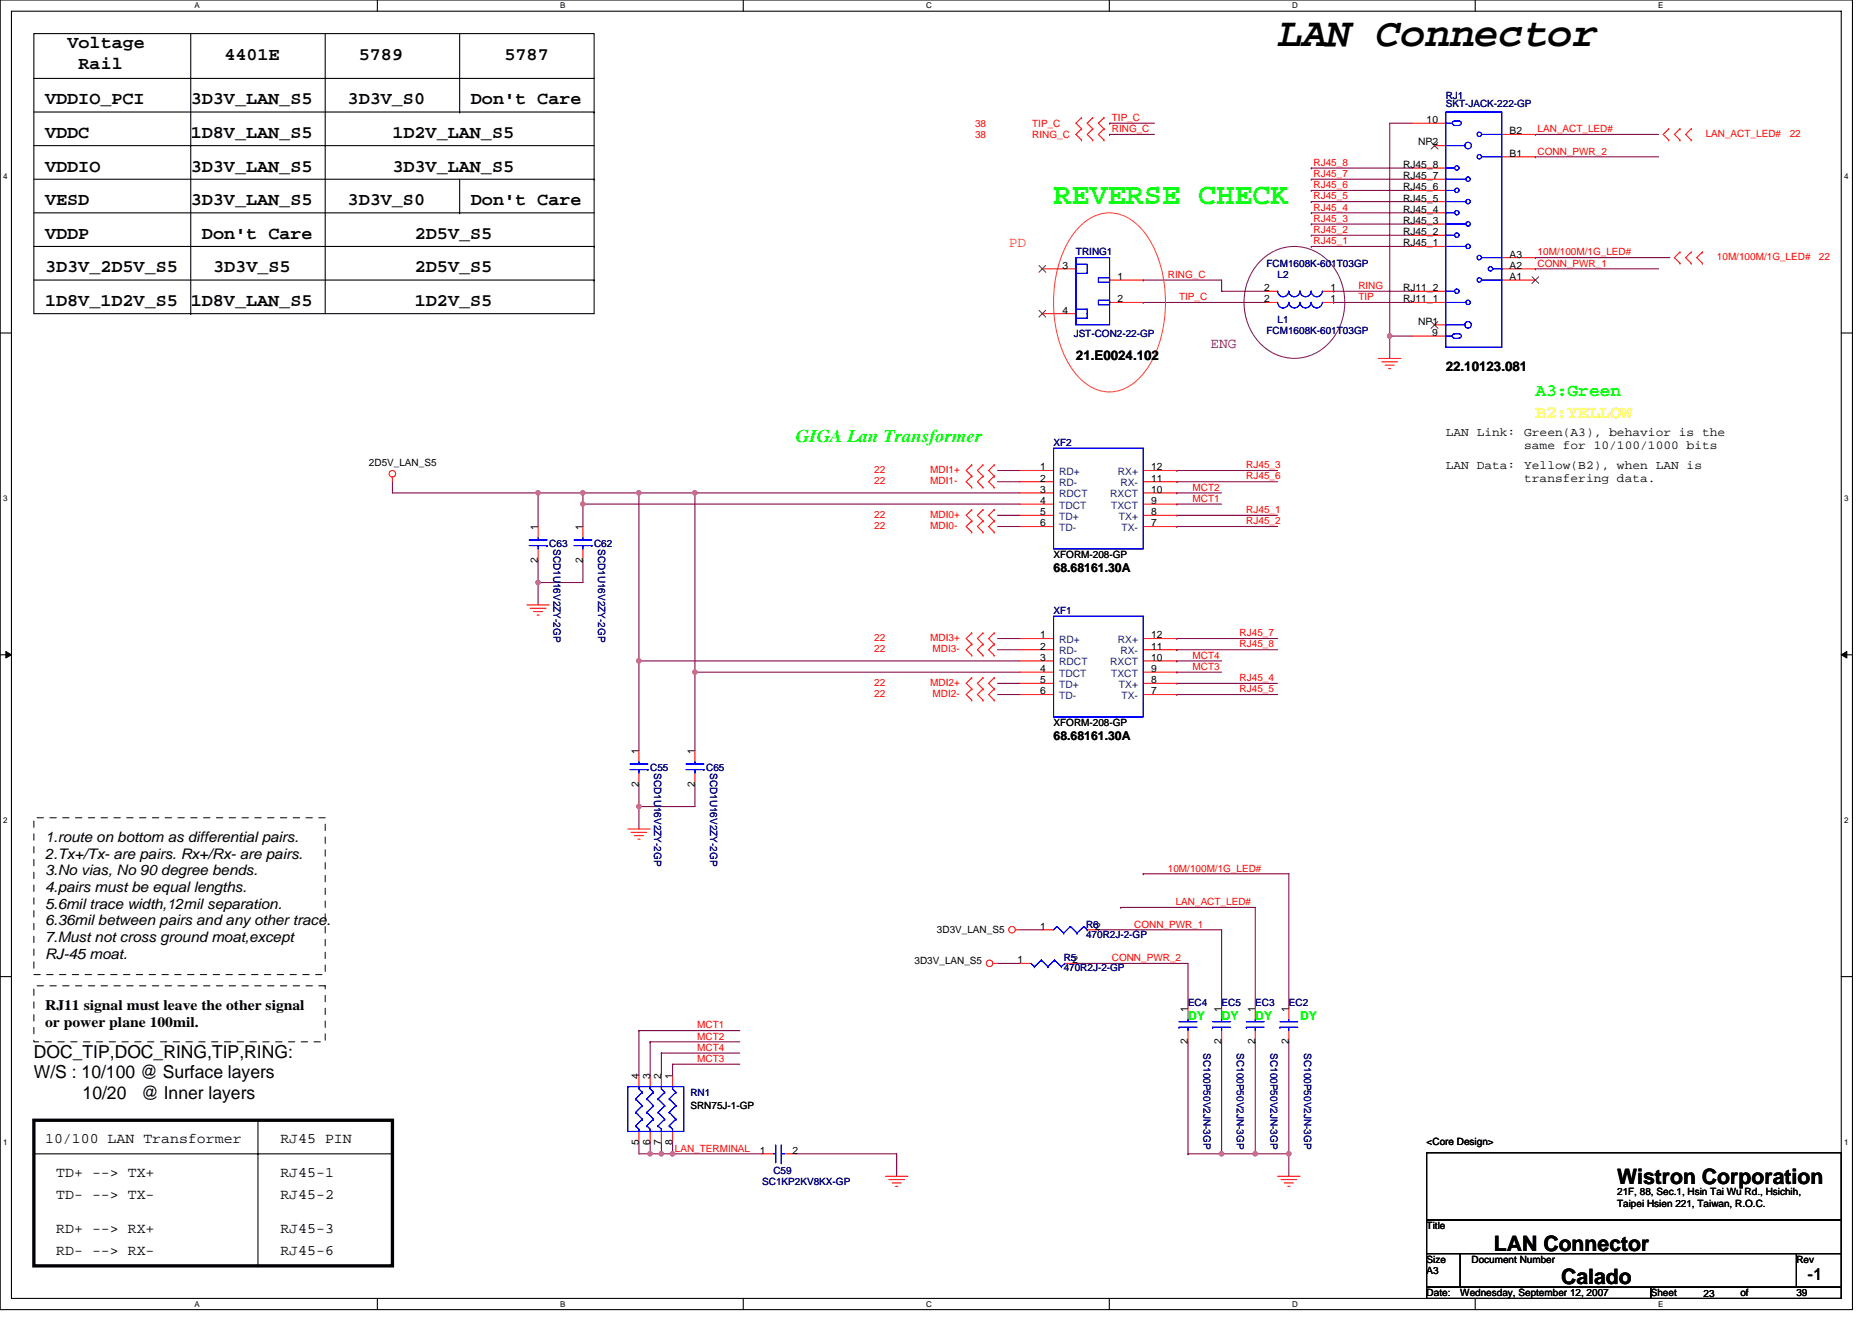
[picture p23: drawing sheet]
<svg xmlns="http://www.w3.org/2000/svg" width="297mm" height="210mm" viewBox="0 0 297 210" stroke-linecap="round" stroke-linejoin="round" font-family="sans-serif">
<defs><g id="words">
<text font-size="6.6" x="202.7" y="7.2">LAN Connector</text>
<text font-size="4.8" fill="#0f0" x="167.2" y="32.4">REVERSE CHECK</text>
<g font-size="3.4">
<text x="256.6" y="187.9">Wistron Corporation</text>
<text x="237" y="198.5">LAN Connector</text>
<text x="247.7" y="203.9">Calado</text>
</g>
<g font-size="2.8">
<text x="10.7" y="7.7">Voltage</text>
<text x="12.5" y="10.9">Rail</text>
<text x="35.6" y="9.5">4401E</text>
<text x="56.9" y="9.5">5789</text>
<text x="80" y="9.5">5787</text>
<text x="7.2" y="16.6">VDDIO_PCI</text>
<text x="30.3" y="16.6">3D3V_LAN_S5</text>
<text x="55.2" y="16.6">3D3V_S0</text>
<text x="74.7" y="16.6">Don't Care</text>
<text x="7.2" y="21.9">VDDC</text>
<text x="30.3" y="21.9">1D8V_LAN_S5</text>
<text x="62.3" y="21.9">1D2V_LAN_S5</text>
<text x="7.2" y="27.2">VDDIO</text>
<text x="30.3" y="27.2">3D3V_LAN_S5</text>
<text x="62.3" y="27.2">3D3V_LAN_S5</text>
<text x="7.2" y="32.6">VESD</text>
<text x="30.3" y="32.6">3D3V_LAN_S5</text>
<text x="55.2" y="32.6">3D3V_S0</text>
<text x="74.7" y="32.6">Don't Care</text>
<text x="7.2" y="37.9">VDDP</text>
<text x="32" y="37.9">Don't Care</text>
<text x="65.8" y="37.9">2D5V_S5</text>
<text x="7.2" y="43.2">3D3V_2D5V_S5</text>
<text x="33.8" y="43.2">3D3V_S5</text>
<text x="65.8" y="43.2">2D5V_S5</text>
<text x="7.2" y="48.6">1D8V_1D2V_S5</text>
<text x="30.3" y="48.6">1D8V_LAN_S5</text>
<text x="65.8" y="48.6">1D2V_S5</text>
<text x="5.4" y="167.9">DOC_TIP,DOC_RING,TIP,RING:</text>
<text x="5.4" y="171.2">W/S : 10/100 @ Surface layers</text>
<text x="13.1" y="174.4">10/20</text>
<text x="22.4" y="174.4">@ Inner layers</text>
</g>
<g font-size="2.8" fill="#0f0">
<text x="243.6" y="62.8">A3:Green</text>
<text x="126.3" y="70.1">GIGA Lan Transformer</text>
</g>
<text font-size="2.8" fill="#ff0" x="243.6" y="66.4">B2:YELLOW</text>
<text font-size="2.6" x="286.8" y="203.1">-1</text>
<text font-size="2.3" fill="#ff8000" x="160.1" y="39.2">PD</text>
<text font-size="2.3" fill="#800080" x="192.1" y="55.2">ENG</text>
<g font-size="2.3">
<text x="7.2" y="133.6">1.route on bottom as differential pairs.</text>
<text x="7.2" y="136.3">2.Tx+/Tx- are pairs. Rx+/Rx- are pairs.</text>
<text x="7.2" y="138.9">3.No vias, No 90 degree bends.</text>
<text x="7.2" y="141.6">4.pairs must be equal lengths.</text>
<text x="7.2" y="144.2">5.6mil trace width,12mil separation.</text>
<text x="7.2" y="146.9">6.36mil between pairs and any other trace.</text>
<text x="7.2" y="149.5">7.Must not cross ground moat,except</text>
<text x="7.2" y="152.2">RJ-45 moat.</text>
<text x="7.2" y="160.3">RJ11 signal must leave the other signal</text>
<text x="7.2" y="163">or power plane 100mil.</text>
<text x="7.2" y="181.4">10/100 LAN Transformer</text>
<text x="44.5" y="181.4">RJ45 PIN</text>
<text x="8.9" y="186.8">TD+ --&gt; TX+</text>
<text x="8.9" y="190.3">TD- --&gt; TX-</text>
<text x="44.5" y="190.3">RJ45-2</text>
<text x="44.5" y="186.8">RJ45-1</text>
<text x="8.9" y="195.6">RD+ --&gt; RX+</text>
<text x="44.5" y="195.6">RJ45-3</text>
<text x="8.9" y="199.2">RD- --&gt; RX-</text>
<text x="44.5" y="199.2">RJ45-6</text>
</g>
<g font-size="2.1">
<text x="170.7" y="57.1">21.E0024.102</text>
<text x="229.4" y="58.9">22.10123.081</text>
</g>
<g font-size="1.9">
<text x="229.4" y="69.1">LAN Link:</text>
<text x="241.8" y="69.1">Green(A3), behavior is the</text>
<text x="241.8" y="71.2">same for 10/100/1000 bits</text>
<text x="229.4" y="74.5">LAN Data:</text>
<text x="241.8" y="74.5">Yellow(B2), when LAN is</text>
<text x="241.8" y="76.6">transfering data.</text>
<text x="167.2" y="90.7">68.68161.30A</text>
<text x="167.2" y="117.4">68.68161.30A</text>
</g>
<g font-size="1.9" fill="#00ff40">
<text x="188.5" y="161.8">DY</text>
<text x="193.8" y="161.8">DY</text>
<text x="199.2" y="161.8">DY</text>
<text x="206.3" y="161.8">DY</text>
</g>
<g font-size="1.6" fill="#000080">
<text x="229.4" y="15.6">RJ1</text>
<text x="229.4" y="17.1">SKT-JACK-222-GP</text>
<text x="170.7" y="40.5">TRING1</text>
<text x="201" y="42.3">FCM1608K-601T03GP</text>
<text x="202.7" y="44.1">L2</text>
<text x="170.4" y="53.5">JST-CON2-22-GP</text>
<text x="201" y="53">FCM1608K-601T03GP</text>
<text x="202.7" y="51.2">L1</text>
<text x="167.2" y="70.8">XF2</text>
<text x="87.2" y="86.8">C63</text>
<text x="87.8" y="87.1" transform="rotate(90 87.8 87.1)">SCD1U16V2ZY-2GP</text>
<text x="94.3" y="86.8">C62</text>
<text x="94.9" y="87.1" transform="rotate(90 94.9 87.1)">SCD1U16V2ZY-2GP</text>
<text x="167.2" y="97.4">XF1</text>
<text x="103.2" y="122.3">C55</text>
<text x="103.8" y="122.7" transform="rotate(90 103.8 122.7)">SCD1U16V2ZY-2GP</text>
<text x="112.1" y="122.3">C65</text>
<text x="112.7" y="122.7" transform="rotate(90 112.7 122.7)">SCD1U16V2ZY-2GP</text>
<text x="172.3" y="147.2">R62</text>
<text x="172.3" y="148.8">470R2J-2-GP</text>
<text x="168.8" y="152.5">R52</text>
<text x="168.8" y="154.2">470R2J-2-GP</text>
<text x="188.5" y="159.7">EC4</text>
<text x="193.8" y="159.7">EC5</text>
<text x="199.2" y="159.7">EC3</text>
<text x="204.5" y="159.7">EC2</text>
<text x="190.9" y="167.1" transform="rotate(90 190.9 167.1)">SC100P50V2JN-3GP</text>
<text x="196.3" y="167.1" transform="rotate(90 196.3 167.1)">SC100P50V2JN-3GP</text>
<text x="201.6" y="167.1" transform="rotate(90 201.6 167.1)">SC100P50V2JN-3GP</text>
<text x="206.9" y="167.1" transform="rotate(90 206.9 167.1)">SC100P50V2JN-3GP</text>
<text x="109.6" y="173.9">RN1</text>
<text x="120.9" y="188.1">SC1KP2KV8KX-GP</text>
<text x="122.7" y="186.3">C59</text>
</g>
<g font-size="1.6" fill="#f00">
<text x="154.7" y="21.9">38</text>
<text x="154.7" y="20.1">38</text>
<text x="163.8" y="21.9">RING_C</text>
<text x="163.8" y="20.1">TIP_C</text>
<text x="176.4" y="19.2">TIP_C</text>
<text x="176.4" y="21">RING_C</text>
<text x="244" y="21">LAN_ACT_LED#</text>
<text x="270.7" y="21.7">LAN_ACT_LED#</text>
<text x="284" y="21.7">22</text>
<text x="208.4" y="28.1">RJ45_7</text>
<text x="208.4" y="26.3">RJ45_8</text>
<text x="208.4" y="29.9">RJ45_6</text>
<text x="244" y="24.5">CONN_PWR_2</text>
<text x="208.4" y="35.2">RJ45_3</text>
<text x="208.4" y="31.6">RJ45_5</text>
<text x="208.4" y="33.4">RJ45_4</text>
<text x="208.4" y="38.8">RJ45_1</text>
<text x="208.4" y="37">RJ45_2</text>
<text x="244" y="40.5">10M/100M/1G_LED#</text>
<text x="272.4" y="41.3">10M/100M/1G_LED#</text>
<text x="288.6" y="41.3">22</text>
<text x="185.3" y="44.1">RING_C</text>
<text x="187.1" y="47.6">TIP_C</text>
<text x="215.5" y="47.6">TIP</text>
<text x="215.5" y="45.9">RING</text>
<text x="244" y="42.3">CONN_PWR_1</text>
<text x="138.7" y="76.8">22</text>
<text x="138.7" y="75">22</text>
<text x="147.6" y="76.8">MDI1-</text>
<text x="147.6" y="75">MDI1+</text>
<text x="189.2" y="77.9">MCT2</text>
<text x="197.8" y="74.3">RJ45_3</text>
<text x="197.8" y="76.1">RJ45_6</text>
<text x="138.7" y="83.9">22</text>
<text x="138.7" y="82.1">22</text>
<text x="147.6" y="83.9">MDI0-</text>
<text x="147.6" y="82.1">MDI0+</text>
<text x="189.2" y="79.7">MCT1</text>
<text x="197.8" y="81.4">RJ45_1</text>
<text x="197.8" y="83.2">RJ45_2</text>
<text x="138.7" y="101.7">22</text>
<text x="147.6" y="101.7">MDI3+</text>
<text x="196.7" y="101">RJ45_7</text>
<text x="138.7" y="103.5">22</text>
<text x="148" y="103.5">MDI3-</text>
<text x="189.2" y="106.3">MCT3</text>
<text x="189.2" y="104.5">MCT4</text>
<text x="196.7" y="102.8">RJ45_8</text>
<text x="138.7" y="110.6">22</text>
<text x="138.7" y="108.8">22</text>
<text x="147.6" y="108.8">MDI2+</text>
<text x="148" y="110.6">MDI2-</text>
<text x="196.7" y="109.9">RJ45_5</text>
<text x="196.7" y="108.1">RJ45_4</text>
<text x="185.3" y="138.3">10M/100M/1G_LED#</text>
<text x="186.6" y="143.7">LAN_ACT_LED#</text>
<text x="180" y="147.2">CONN_PWR_1</text>
<text x="176.4" y="152.5">CONN_PWR_2</text>
<text x="110.6" y="165">MCT2</text>
<text x="110.6" y="163.2">MCT1</text>
<text x="110.6" y="166.8">MCT4</text>
<text x="110.6" y="168.6">MCT3</text>
<text x="107.1" y="182.8">LAN_TERMINAL</text>
</g>
<g font-size="1.6">
<text x="225" y="23.1">NP2</text>
<text x="226.4" y="19.5">10</text>
<text x="239.5" y="21.3">B2</text>
<text x="222.6" y="28.4">RJ45_7</text>
<text x="222.6" y="26.6">RJ45_8</text>
<text x="239.5" y="24.9">B1</text>
<text x="222.6" y="35.5">RJ45_3</text>
<text x="222.6" y="33.8">RJ45_4</text>
<text x="222.6" y="32">RJ45_5</text>
<text x="222.6" y="30.2">RJ45_6</text>
<text x="222.6" y="39.1">RJ45_1</text>
<text x="222.6" y="37.3">RJ45_2</text>
<text x="239.5" y="40.9">A3</text>
<text x="168.6" y="42.7">3</text>
<text x="177.3" y="44.4">1</text>
<text x="177.3" y="48">2</text>
<text x="200.6" y="48">2</text>
<text x="200.6" y="46.2">2</text>
<text x="211.1" y="48">1</text>
<text x="211.1" y="46.2">1</text>
<text x="222.6" y="48">RJ11_1</text>
<text x="222.6" y="46.2">RJ11_2</text>
<text x="239.5" y="44.4">A1</text>
<text x="239.5" y="42.7">A2</text>
<text x="168.6" y="49.8">4</text>
<text x="225" y="51.5">NP1</text>
<text x="227.3" y="53.3">9</text>
<text x="58.5" y="74">2D5V_LAN_S5</text>
<text x="165" y="74.7">1</text>
<text x="165" y="76.4">2</text>
<text x="182.6" y="76.4">11</text>
<text x="182.6" y="74.7">12</text>
<text x="165" y="78.2">3</text>
<text x="165" y="80">4</text>
<text x="165" y="81.8">5</text>
<text x="165" y="83.5">6</text>
<text x="182.6" y="83.5">7</text>
<text x="182.6" y="81.8">8</text>
<text x="182.6" y="78.2">10</text>
<text x="182.6" y="80">9</text>
<text x="85.4" y="89.3" transform="rotate(-90 85.4 89.3)">2</text>
<text x="85.4" y="84.1" transform="rotate(-90 85.4 84.1)">1</text>
<text x="92.5" y="89.3" transform="rotate(-90 92.5 89.3)">2</text>
<text x="92.5" y="84.1" transform="rotate(-90 92.5 84.1)">1</text>
<text x="167.2" y="88.5">XFORM-208-GP</text>
<text x="165" y="101.3">1</text>
<text x="182.6" y="101.3">12</text>
<text x="165" y="103.1">2</text>
<text x="165" y="104.9">3</text>
<text x="165" y="106.7">4</text>
<text x="182.6" y="104.9">10</text>
<text x="182.6" y="103.1">11</text>
<text x="182.6" y="106.7">9</text>
<text x="165" y="108.4">5</text>
<text x="165" y="110.2">6</text>
<text x="182.6" y="110.2">7</text>
<text x="182.6" y="108.4">8</text>
<text x="101.4" y="119.7" transform="rotate(-90 101.4 119.7)">1</text>
<text x="110.3" y="119.7" transform="rotate(-90 110.3 119.7)">1</text>
<text x="167.2" y="115.2">XFORM-208-GP</text>
<text x="101.4" y="124.8" transform="rotate(-90 101.4 124.8)">2</text>
<text x="110.3" y="124.8" transform="rotate(-90 110.3 124.8)">2</text>
<text x="148.7" y="148.1">3D3V_LAN_S5</text>
<text x="165" y="147.6">1</text>
<text x="145.1" y="153.1">3D3V_LAN_S5</text>
<text x="161.5" y="152.9">1</text>
<text x="188.5" y="160.5" transform="rotate(-90 188.5 160.5)">1</text>
<text x="193.8" y="160.5" transform="rotate(-90 193.8 160.5)">1</text>
<text x="199.2" y="160.5" transform="rotate(-90 199.2 160.5)">1</text>
<text x="204.5" y="160.5" transform="rotate(-90 204.5 160.5)">1</text>
<text x="188.5" y="165.7" transform="rotate(-90 188.5 165.7)">2</text>
<text x="193.8" y="165.7" transform="rotate(-90 193.8 165.7)">2</text>
<text x="199.2" y="165.7" transform="rotate(-90 199.2 165.7)">2</text>
<text x="204.5" y="165.7" transform="rotate(-90 204.5 165.7)">2</text>
<text x="101.4" y="171.2" transform="rotate(-90 101.4 171.2)">4</text>
<text x="103.1" y="171.2" transform="rotate(-90 103.1 171.2)">3</text>
<text x="104.9" y="171.2" transform="rotate(-90 104.9 171.2)">2</text>
<text x="106.7" y="171.2" transform="rotate(-90 106.7 171.2)">1</text>
<text x="109.6" y="176">SRN75J-1-GP</text>
<text x="101.4" y="181.7" transform="rotate(-90 101.4 181.7)">5</text>
<text x="103.1" y="181.7" transform="rotate(-90 103.1 181.7)">6</text>
<text x="104.9" y="181.7" transform="rotate(-90 104.9 181.7)">7</text>
<text x="106.7" y="181.7" transform="rotate(-90 106.7 181.7)">8</text>
<text x="120.6" y="183.1">1</text>
<text x="125.7" y="183.1">2</text>
<text x="226.4" y="181.7">&lt;Core Design&gt;</text>
<text x="256.6" y="189.7">21F, 88, Sec.1, Hsin Tai Wu Rd., Hsichih,</text>
<text x="256.6" y="191.5">Taipei Hsien 221, Taiwan, R.O.C.</text>
<text x="226.4" y="195.1">Title</text>
<text x="226.4" y="200.4">Size</text>
<text x="226.4" y="202.2">A3</text>
<text x="233.5" y="200.4">Document Number</text>
<text x="285" y="200.4">Rev</text>
<text x="226.4" y="205.7">Date:</text>
<text x="231.7" y="205.7">Wednesday, September 12, 2007</text>
<text x="261.9" y="205.7">Sheet</text>
<text x="270.3" y="205.9">23</text>
<text x="276.2" y="205.7">of</text>
<text x="285" y="205.7">39</text>
</g>
<g font-size="1.6" fill="#004080">
<text x="168.1" y="75.4">RD+</text>
<text x="168.1" y="77.2">RD-</text>
<text x="177.4" y="75.4">RX+</text>
<text x="177.8" y="77.2">RX-</text>
<text x="168.1" y="79">RDCT</text>
<text x="168.1" y="80.7">TDCT</text>
<text x="168.1" y="82.5">TD+</text>
<text x="176.1" y="79">RXCT</text>
<text x="176.3" y="80.7">TXCT</text>
<text x="177.5" y="82.5">TX+</text>
<text x="168.1" y="84.3">TD-</text>
<text x="177.9" y="84.3">TX-</text>
<text x="168.1" y="102.1">RD+</text>
<text x="168.1" y="103.8">RD-</text>
<text x="168.1" y="105.6">RDCT</text>
<text x="168.1" y="107.4">TDCT</text>
<text x="176.1" y="105.6">RXCT</text>
<text x="176.3" y="107.4">TXCT</text>
<text x="177.4" y="102.1">RX+</text>
<text x="177.8" y="103.8">RX-</text>
<text x="168.1" y="109.2">TD+</text>
<text x="168.1" y="111">TD-</text>
<text x="177.5" y="109.2">TX+</text>
<text x="177.9" y="111">TX-</text>
</g>
<g font-size="1.3">
<text x="30.8" y="1.3">A</text>
<text x="88.9" y="1.3">B</text>
<text x="147" y="1.3">C</text>
<text x="205" y="1.3">D</text>
<text x="263.1" y="1.3">E</text>
<text x=".5" y="28.4">4</text>
<text x="292.6" y="28.4">4</text>
<text x=".5" y="79.5">3</text>
<text x="292.6" y="79.5">3</text>
<text x=".5" y="130.6">2</text>
<text x="292.6" y="130.6">2</text>
<text x=".5" y="181.7">1</text>
<text x="292.6" y="181.7">1</text>
<text x="30.8" y="207.4">A</text>
<text x="88.9" y="207.4">B</text>
<text x="147" y="207.4">C</text>
<text x="205" y="207.4">D</text>
<text x="263.1" y="207.4">E</text>
</g>
</g></defs>
<path d="M0 0h293.9v207.9h-293.9zM1.8 1.8h290.4v204.3h-290.4z" fill="none" stroke="#000" stroke-width=".17"/>
<g fill="#fff">
<path d="M30.8 .2h.9v1.4h-.9z"/>
<path d="M30.8 206.3h.9v1.4h-.9z"/>
</g>
<path d="M59.9 0v1.8M59.9 206.1v1.8" fill="none" stroke="#000" stroke-width=".17"/>
<g fill="#fff">
<path d="M88.9 .2h.8v1.4h-.8z"/>
<path d="M88.9 206.3h.8v1.4h-.8z"/>
</g>
<path d="M117.9 0v1.8M117.9 206.1v1.8" fill="none" stroke="#000" stroke-width=".17"/>
<g fill="#fff">
<path d="M147 .2h.9v1.4h-.9z"/>
<path d="M147 206.3h.9v1.4h-.9z"/>
</g>
<path d="M176 0v1.8M176 206.1v1.8" fill="none" stroke="#000" stroke-width=".17"/>
<g fill="#fff">
<path d="M205 .2h.9v1.4h-.9z"/>
<path d="M205 206.3h.9v1.4h-.9z"/>
</g>
<path d="M234.1 0v1.8M234.1 206.1v1.8" fill="none" stroke="#000" stroke-width=".17"/>
<g fill="#fff">
<path d="M263.1 .2h.8v1.4h-.8z"/>
<path d="M263.1 206.3h.8v1.4h-.8z"/>
<path d="M.5 27.3h.7v1.4h-.7z"/>
<path d="M292.6 27.3h.7v1.4h-.7z"/>
<path d="M.5 78.4h.7v1.4h-.7z"/>
<path d="M292.6 78.4h.7v1.4h-.7z"/>
</g>
<path d="M0 52.9h1.8M292.2 52.9h1.7" fill="none" stroke="#000" stroke-width=".17"/>
<g fill="#fff">
<path d="M.5 129.5h.7v1.4h-.7z"/>
<path d="M292.6 129.5h.7v1.4h-.7z"/>
</g>
<path d="M0 103.9h1.8M292.2 103.9h1.7" fill="none" stroke="#000" stroke-width=".17"/>
<path d="M.9 103.4l.9 .5-.9 .5zM292.2 103.9l.8-.5v1z" fill="#000" stroke="#000" stroke-width=".16"/>
<g fill="#fff">
<path d="M.5 180.5h.7v1.4h-.7z"/>
<path d="M292.6 180.5h.7v1.4h-.7z"/>
</g>
<g fill="none" stroke="#000" stroke-width=".17">
<path d="M5.4 5.3h88.9v44.5h-88.9zM5.4 12.4h88.9M5.4 17.8h88.9M30.3 5.3v44.5M51.6 5.3v44.5M72.9 17.8h.1M72.9 5.3v12.5M94.3 17.8h.1M5.4 23.1h88.9M5.4 33.8h88.9M5.4 39.1h88.9M5.4 28.4h88.9"/>
<path d="M72.9 33.8h.1M72.9 28.4v5.4M94.3 39.1h.1M94.3 28.4h.1M5.4 44.4h88.9M30.3 49.8h.1M94.3 44.4h.1M0 155h1.8M292.2 155h1.7M40.9 177.8v23.1M5.4 183.1h56.9M226.4 199h5.3v5.3h-5.3z"/>
<path d="M226.4 183h65.8v10.6h-65.8zM226.4 193.6h65.8v5.4h-65.8zM231.7 199h53.3v5.3h-53.3zM285 199h7.2v5.3h-7.2zM40.9 200.9h.1M226.4 204.3h35.5v1.8h-35.5zM261.9 204.3h30.3v1.8h-30.3z"/>
</g>
<g fill="none" stroke="#800040" stroke-width=".17">
<path d="M176.1 19.6h.1M176.1 19.6h7.1M224.1 19.6h-3.6v33.7M176.1 21.3h.1M176.1 21.3h7.1M208.1 39.1h.1M208.1 28.4h.1M208.1 26.7h.1M208.1 30.2h.1M208.1 35.6h.1M208.1 37.3h.1M208.1 32h.1"/>
<path d="M208.1 33.8h.1M208.1 39.1h16M208.1 28.4h16M208.1 26.7h16M208.1 30.2h16M208.1 35.6h16M208.1 37.3h16M208.1 32h16M208.1 33.8h16M243.6 24.9h.1M243.6 21.3h.1M243.6 21.3h19.6"/>
<path d="M243.6 24.9h19.6M181.4 48h.1M181.4 44.4h.1M181.4 44.4h12.4v1.8h7.2M181.4 48h19.6M211.6 48h.1M211.6 46.2h.1M211.6 48h12.5M211.6 46.2h12.5M220.5 53.3h.1M220.5 53.3h3.6M220.5 53.3v3.6"/>
<path d="M243.6 42.7h.1M243.6 40.9h.1M243.6 42.7h19.6M243.6 40.9h21.4M62.3 76.5v1.7h23.1M85.4 78.2h.1M85.4 78.2v5.4M85.4 78.2h24.9M92.5 78.2h.1M92.5 78.2v1.8M101.4 78.2v26.7M101.4 78.2h.1"/>
<path d="M110.3 78.2v28.5M110.3 78.2h51.5M158.3 74.7h3.5M158.3 76.5h3.5M186.7 78.2h.1M186.7 74.7h.1M186.7 76.5h.1M186.7 78.2h7.1M186.7 74.7h16M186.7 76.5h16M85.4 88.9v3.6M85.4 92.5v3.5"/>
<path d="M85.4 92.5h.1M92.5 80v3.6M92.5 88.9v3.6h-7.1M92.5 80h.1M92.5 80h69.3M158.3 81.8h3.5M158.3 83.6h3.5M186.7 81.8h.1M186.7 83.6h.1M186.7 80h.1M186.7 81.8h16M186.7 83.6h16"/>
<path d="M186.7 80h7.1M101.4 104.9v14.2M101.4 104.9h.1M101.4 104.9h60.4M110.3 106.7h.1M110.3 106.7v12.4M110.3 106.7h51.5M158.3 108.5h3.5M158.3 110.2h3.5M158.3 101.3h3.5M158.3 103.1h3.5M186.7 106.7h.1"/>
<path d="M186.7 104.9h.1M186.7 103.1h.1M186.7 101.3h.1M186.7 110.2h.1M186.7 108.5h.1M186.7 106.7h7.1M186.7 104.9h7.1M186.7 103.1h16M186.7 101.3h16M186.7 110.2h16M186.7 108.5h16M101.4 124.5v3.5"/>
<path d="M101.4 128h.1M101.4 128v3.6M110.3 124.5v3.5h-8.9M181.4 138.7h.1M181.4 138.7h23.1v21.3M158.3 152.9h3.5M161.8 147.6h3.6M170.7 152.9h.1M170.7 152.9h17.8v7.1M174.3 147.6h.1M174.3 147.6h19.5v12.4M177.8 144h21.4v16"/>
<path d="M177.8 144h.1M101.4 163.6h.1M101.4 163.6v7.1M101.4 163.6h16M103.2 165.4v5.3M103.2 165.4h.1M103.2 165.4h14.2M104.9 167.1v3.6M104.9 167.1h.1M104.9 167.1h12.5M106.7 168.9v1.8M106.7 168.9h.1"/>
<path d="M106.7 168.9h10.7M188.5 165.4v17.7M193.8 165.4v17.7M199.2 165.4v17.7M204.5 165.4v17.7M101.4 181.4v1.7h1.8M103.2 181.4v1.7M103.2 183.1h.1M103.2 183.1h17.7M104.9 181.4v1.7M104.9 183.1h.1M106.7 181.4v1.7"/>
<path d="M106.7 183.1h.1M126.3 183.1h16v3.6M188.5 183.1h.1M188.5 183.1h5.3M193.8 183.1h5.4M199.2 183.1h.1M199.2 183.1h5.3M204.5 183.1v3.6"/>
</g>
<g fill="#f0f" stroke="#f0f" stroke-width=".17">
<circle cx="204.5" cy="183.1" r=".35"/>
<circle cx="199.2" cy="183.1" r=".35"/>
<circle cx="193.8" cy="183.1" r=".35"/>
<circle cx="103.2" cy="183.1" r=".35"/>
<circle cx="104.9" cy="183.1" r=".35"/>
<circle cx="106.7" cy="183.1" r=".35"/>
<circle cx="85.4" cy="78.2" r=".35"/>
<circle cx="110.3" cy="106.7" r=".35"/>
<circle cx="101.4" cy="128" r=".35"/>
<circle cx="92.5" cy="78.2" r=".35"/>
<circle cx="110.3" cy="78.2" r=".35"/>
<circle cx="101.4" cy="78.2" r=".35"/>
<circle cx="92.5" cy="80" r=".35"/>
<circle cx="101.4" cy="104.9" r=".35"/>
<circle cx="85.4" cy="92.4" r=".35"/>
<circle cx="220.5" cy="53.3" r=".35"/>
</g>
<g fill="none" stroke="#f00" stroke-width=".17">
<path d="M171.6 18.7h.1M171.6 18.7l-.9 .9 .9 .8M173.4 18.7h.1M173.4 18.7l-.9 .9 .9 .8M175.2 18.7h.1M175.2 18.7l-.9 .9 .9 .8M224.1 19.6h5.3M171.6 22.2h.1M171.6 20.4h.1M171.6 20.4l-.9 .9 .9 .9M173.4 20.4h.1M173.4 22.2h.1"/>
<path d="M173.4 20.4l-.9 .9 .9 .9M175.2 22.2h.1M175.2 20.4h.1M175.2 20.4l-.9 .9 .9 .9M224.1 39.1h5.3M224.1 37.3h5.3M224.1 35.6h5.3M224.1 33.8h5.3M224.1 32h5.3M224.1 30.2h5.3M224.1 28.4h5.3M224.1 26.7h5.3"/>
<path d="M227.6 23.1h1.8M238.3 24.9h5.3M238.3 21.3h5.3M264.8 22.2h.1M264.8 20.4h.1M264.8 20.4l-.9 .9 .9 .9M266.6 20.4h.1M266.6 22.2h.1M266.6 20.4l-.9 .9 .9 .9M268.3 22.2h.1M268.3 20.4h.1M268.3 20.4l-.8 .9 .8 .9"/>
<path d="M165.4 42.7h5.3M165.4 49.8h5.3M176.1 44.4h5.3M176.1 48h5.3M201 48h1.7M201 46.2h1.7M209.8 48h1.8M209.8 46.2h1.8M218.7 56.9h3.6M219.3 57.4h2.5M219.8 58h1.4M220.3 58.5h.4"/>
<path d="M224.1 48h5.3M224.1 46.2h5.3M224.1 53.3h5.3M227.6 51.6h1.8M238.3 44.4h5.3M238.3 42.7h5.3M238.3 40.9h5.3M266.6 41.8h.1M266.6 40h.1M266.6 40l-.9 .9 .9 .9M268.3 40h.1M268.3 41.8h.1"/>
<path d="M268.3 40l-.8 .9 .8 .9M270.1 41.8h.1M270.1 40h.1M270.1 40l-.9 .9 .9 .9M62.3 75.7v.8M154.2 75.6h.1M154.2 77.3h.1M154.2 73.8h.1M154.2 73.8l-.9 .9 .9 .9M154.2 75.6l-.9 .9 .9 .8M156 77.3h.1M156 75.6h.1"/>
<path d="M156 73.8h.1M156 75.6l-.9 .9 .9 .8M156 73.8l-.9 .9 .9 .9M157.8 75.6h.1M157.8 77.3h.1M157.8 73.8h.1M157.8 73.8l-.9 .9 .9 .9M157.8 75.6l-.9 .9 .9 .8M161.8 74.7h5.4M161.8 76.5h5.4M161.8 78.2h5.4M181.4 74.7h5.3"/>
<path d="M181.4 76.5h5.3M181.4 78.2h5.3M83.6 96h3.6M84.1 96.5h2.5M84.7 97.1h1.4M85.2 97.6h.4M85.4 83.6v1.7M85.4 87.1v1.8M92.5 83.6v1.7M92.5 87.1v1.8M154.2 82.7h.1M154.2 84.5h.1"/>
<path d="M154.2 80.9h.1M154.2 80.9l-.9 .9 .9 .9M154.2 82.7l-.9 .9 .9 .9M156 84.5h.1M156 82.7h.1M156 80.9h.1M156 82.7l-.9 .9 .9 .9M156 80.9l-.9 .9 .9 .9M157.8 82.7h.1M157.8 84.5h.1M157.8 80.9h.1M157.8 80.9l-.9 .9 .9 .9"/>
<path d="M157.8 82.7l-.9 .9 .9 .9M161.8 80h5.4M161.8 81.8h5.4M161.8 83.6h5.4M181.4 80h5.3M181.4 81.8h5.3M181.4 83.6h5.3M101.4 119.1v1.8M110.3 119.1v1.8M154.2 102.2h.1M154.2 104h.1M154.2 109.3h.1"/>
<path d="M154.2 111.1h.1M154.2 107.6h.1M154.2 100.5h.1M154.2 100.5l-.9 .8 .9 .9M154.2 102.2l-.9 .9 .9 .9M154.2 107.6l-.9 .9 .9 .8M154.2 109.3l-.9 .9 .9 .9M156 104h.1M156 102.2h.1M156 111.1h.1M156 109.3h.1M156 107.6h.1"/>
<path d="M156 100.5h.1M156 102.2l-.9 .9 .9 .9M156 100.5l-.9 .8 .9 .9M156 109.3l-.9 .9 .9 .9M156 107.6l-.9 .9 .9 .8M157.8 102.2h.1M157.8 104h.1M157.8 109.3h.1M157.8 111.1h.1M157.8 107.6h.1M157.8 100.5h.1M157.8 100.5l-.9 .8 .9 .9"/>
<path d="M157.8 102.2l-.9 .9 .9 .9M157.8 107.6l-.9 .9 .9 .8M157.8 109.3l-.9 .9 .9 .9M161.8 101.3h5.4M161.8 103.1h5.4M161.8 104.9h5.4M161.8 106.7h5.4M161.8 108.5h5.4M161.8 110.2h5.4M181.4 101.3h5.3M181.4 103.1h5.3M181.4 104.9h5.3"/>
<path d="M181.4 106.7h5.3M181.4 108.5h5.3M181.4 110.2h5.3M99.6 131.6h3.6M100.1 132.1h2.5M100.7 132.6h1.4M101.2 133.2h.4M101.4 122.7v1.8M110.3 122.7v1.8M157.6 152.9h.7M161.1 147.6h.7M161.8 152.9h1.8"/>
<path d="M165.4 147.6h1.8M168.9 152.9h1.8M172.5 147.6h1.8M101.4 170.7v1.8M101.4 179.6v1.8M103.2 170.7v1.8M103.2 179.6v1.8M104.9 170.7v1.8M104.9 179.6v1.8M106.7 170.7v1.8M106.7 179.6v1.8M188.5 160v1.8"/>
<path d="M188.5 163.6v1.8M193.8 160v1.8M193.8 163.6v1.8M199.2 160v1.8M199.2 163.6v1.8M204.5 160v1.8M204.5 163.6v1.8M120.9 183.1h1.8M124.5 183.1h1.8M140.5 186.7h3.6M141 187.2h2.5M141.6 187.7h1.4"/>
<path d="M142.1 188.3h.3M202.7 186.7h3.6M203.3 187.2h2.5M203.8 187.7h1.4M204.3 188.3h.4"/>
<circle cx="62.3" cy="75.2" r=".52"/>
<circle cx="157" cy="152.9" r=".52"/>
<circle cx="160.6" cy="147.6" r=".52"/>
</g>
<path d="M5.4 129.8h46.2v24.9h-46.2zM5.4 156.5h46.2v8.9h-46.2z" fill="none" stroke="#000" stroke-width=".16" stroke-dasharray="1 1 1 1 1 1 1 1"/>
<path d="M5.4 177.8h56.9v23.1h-56.9z" fill="none" stroke="#000" stroke-width=".53"/>
<path d="M199.7 41.7a7.6 7.6 0 0 1 12.6 1.8 9.4 9.4 0 0 1-3.8 12.7 7.7 7.7 0 0 1-10.5-4.8 9.6 9.6 0 0 1 1.7-9.7z" fill="none" stroke="#800080" stroke-width=".17"/>
<path d="M171.3 36a6.2 6.2 0 0 1 9.5 0 16.6 16.6 0 0 1 4.1 10.3 19.3 19.3 0 0 1-3.3 12.8 6.9 6.9 0 0 1-6.6 3 8.2 8.2 0 0 1-5.2-4.1 20.8 20.8 0 0 1 0-20.1z" fill="none" stroke="#ff8000" stroke-width=".17"/>
<g fill="none" stroke="#00f" stroke-width=".17">
<path d="M229.4 17.8h8.9v37.3h-8.9zM229.4 19.6h.1M229.4 19.6h1.1M230.5 19.5l.1 .3 .2 .1M230.8 19.2h-.2l-.1 .3M230.8 19.2h.7M230.8 19.9h.7M231.5 19.2a.35 .35 0 0 1 .4 .3 .35 .35 0 0 1-.4 .4M229.4 39.1h3.2M229.4 35.6h3.2M229.4 32h3.2M229.4 28.4h3.2"/>
<path d="M229.4 37.3h1.4M229.4 33.8h1.4M229.4 30.2h1.4M229.4 26.7h1.4M229.4 23.1h3M235.1 24.9h3.2M235.1 21.3h3.2M170.7 40.9h5.4v10.7h-5.4zM170.7 42h1.8v1.4h-1.8zM170.7 49.1h1.8v1.4h-1.8zM170.7 49.1h.1M174.3 47.6h1.8v.8h-1.8z"/>
<path d="M174.3 44.1h1.8v.7h-1.8zM202.7 48a.89 .89 0 0 0 .9 .9 .89 .89 0 0 0 .9-.9 .89 .89 0 0 0 .9 .9 .89 .89 0 0 0 .9-.9 .89 .89 0 0 0 .9 .9 .89 .89 0 0 0 .9-.9 .88 .88 0 0 0 .8 .9 .88 .88 0 0 0 .9-.9M202.7 46.2a.89 .89 0 0 0 .9 .9 .89 .89 0 0 0 .9-.9 .89 .89 0 0 0 .9 .9 .89 .89 0 0 0 .9-.9 .89 .89 0 0 0 .9 .9 .89 .89 0 0 0 .9-.9 .88 .88 0 0 0 .8 .9 .88 .88 0 0 0 .9-.9M229.4 51.6h3M229.4 48h3.2M229.4 46.2h1.4M229.4 53.3h1.1M230.8 53a.35 .35 0 0 0-.3 .3 .35 .35 0 0 0 .3 .4M230.8 53h.7M230.8 53.7h.7M231.5 53a.35 .35 0 0 1 .4 .3 .35 .35 0 0 1-.4 .4M235.1 44.4h3.2"/>
<path d="M235.1 40.9h3.2M236.9 42.7h1.4M238.3 42.7h.1M167.2 71.1h14.2v16h-14.2zM84 85.7h2.8M84 86.6h2.8M85.4 85.3v.4M85.4 86.6v.5M86.8 86.6h.1M91.1 85.7h2.8M91.1 86.6h2.8M92.5 85.3v.4"/>
<path d="M92.5 86.6v.5M93.9 86.6h.1M167.2 97.8h14.2v16h-14.2zM100 121.3h2.8M100 122.2h2.8M101.4 120.9v.4M101.4 122.2v.5M102.8 122.2h.1M108.9 121.3h2.8M108.9 122.2h2.8M110.3 120.9v.4M110.3 122.2v.5"/>
<path d="M111.7 122.2h.1M163.6 152.9l.5 .5M164.1 153.4h.1M165.2 152.4h.1M165.2 152.4l-1.1 1M165.2 152.4l1.1 1M166.3 153.4h.1M167.3 152.4h.1M167.3 152.4l-1 1M167.3 152.4l1.1 1M167.7 147h.1M167.7 147l-.5 .6"/>
<path d="M167.7 147l1.1 1.1M168.4 153.4h.1M168.8 148.1h.1M168.9 152.9h.1M168.9 152.9l-.5 .5M169.8 147h.1M169.8 147l-1 1.1M169.8 147l1.1 1.1M170.9 148.1h.1M172 147h.1M172 147l-1.1 1.1M172 147l.5 .6"/>
<path d="M172.5 147.6h.1M99.6 172.5h8.9v7.1h-8.9zM99.6 172.5h.1M100.9 178.7l.5 .5v.4M100.9 178.7h.1M100.9 176.6h.1M100.9 174.4h.1M100.9 176.6l1 1M100.9 174.4l1 1.1M101.4 172.5v.3l.5 .6M101.9 177.6h.1M101.9 175.5h.1"/>
<path d="M101.9 173.4h.1M101.9 177.6l-1 1.1M101.9 175.5l-1 1.1M101.9 173.4l-1 1M102.6 174.4h.1M102.6 176.6h.1M102.6 178.7h.1M102.6 178.7l.6 .5v.4M102.6 174.4l1.1 1.1M102.6 176.6l1.1 1M103.2 172.5v.3l.5 .6M103.7 173.4h.1"/>
<path d="M103.7 175.5h.1M103.7 177.6h.1M103.7 173.4l-1.1 1M103.7 175.5l-1.1 1.1M103.7 177.6l-1.1 1.1M104.4 178.7l.5 .5v.4M104.4 178.7h.1M104.4 176.6h.1M104.4 174.4h.1M104.4 176.6l1.1 1M104.4 174.4l1.1 1.1M104.9 172.5v.3l.6 .6"/>
<path d="M105.5 177.6h.1M105.5 175.5h.1M105.5 173.4h.1M105.5 177.6l-1.1 1.1M105.5 175.5l-1.1 1.1M105.5 173.4l-1.1 1M106.2 174.4h.1M106.2 176.6h.1M106.2 178.7h.1M106.2 178.7l.5 .5v.4M106.2 174.4l1 1.1M106.2 176.6l1 1"/>
<path d="M106.7 172.5v.3l.5 .6M107.2 173.4h.1M107.2 175.5h.1M107.2 177.6h.1M107.2 173.4l-1 1M107.2 175.5l-1 1.1M107.2 177.6l-1 1.1M187.1 162.2h2.8M187.1 163h.1M187.1 163h2.8M188.5 161.8v.4M188.5 163v.6"/>
<path d="M192.4 162.2h2.9M192.4 163h.1M192.4 163h2.9M193.8 161.8v.4M193.8 163v.6M197.8 162.2h2.8M197.8 163h.1M197.8 163h2.8M199.2 161.8v.4M199.2 163v.6M203.1 162.2h2.8M203.1 163h.1"/>
<path d="M203.1 163h2.8M204.5 161.8v.4M204.5 163v.6M122.7 183.1h.4M123.1 181.7v2.9M124 183.1h.5M124 184.6h.1M124 181.7v2.9"/>
<circle cx="231.2" cy="37.3" r=".35"/>
<circle cx="231.2" cy="33.8" r=".35"/>
<circle cx="231.2" cy="26.7" r=".35"/>
<circle cx="231.2" cy="30.2" r=".35"/>
<circle cx="232.9" cy="23.1" r=".52"/>
<circle cx="232.9" cy="35.5" r=".35"/>
<circle cx="232.9" cy="32" r=".35"/>
<circle cx="232.9" cy="28.4" r=".35"/>
<circle cx="232.9" cy="39.1" r=".35"/>
<circle cx="234.7" cy="21.3" r=".35"/>
<circle cx="234.7" cy="24.9" r=".35"/>
<circle cx="231.2" cy="46.2" r=".35"/>
<circle cx="232.9" cy="51.6" r=".52"/>
<circle cx="232.9" cy="48" r=".35"/>
<circle cx="234.7" cy="44.4" r=".35"/>
<circle cx="234.7" cy="40.9" r=".35"/>
<circle cx="236.5" cy="42.7" r=".35"/>
</g>
<path d="M227.1 22.6l1.1 1.1M228.2 22.6l-1.1 1.1M164.9 42.1l1 1.1M164.9 49.3l1 1M165.9 42.1l-1.1 1.1M165.9 49.3l-1.1 1M227.1 51l1.1 1.1M228.2 51l-1.1 1.1M243.1 43.9l1.1 1.1M244.2 43.9l-1.1 1.1" fill="none" stroke="#804000" stroke-width=".16"/>
<use href="#words"/>
</svg>
